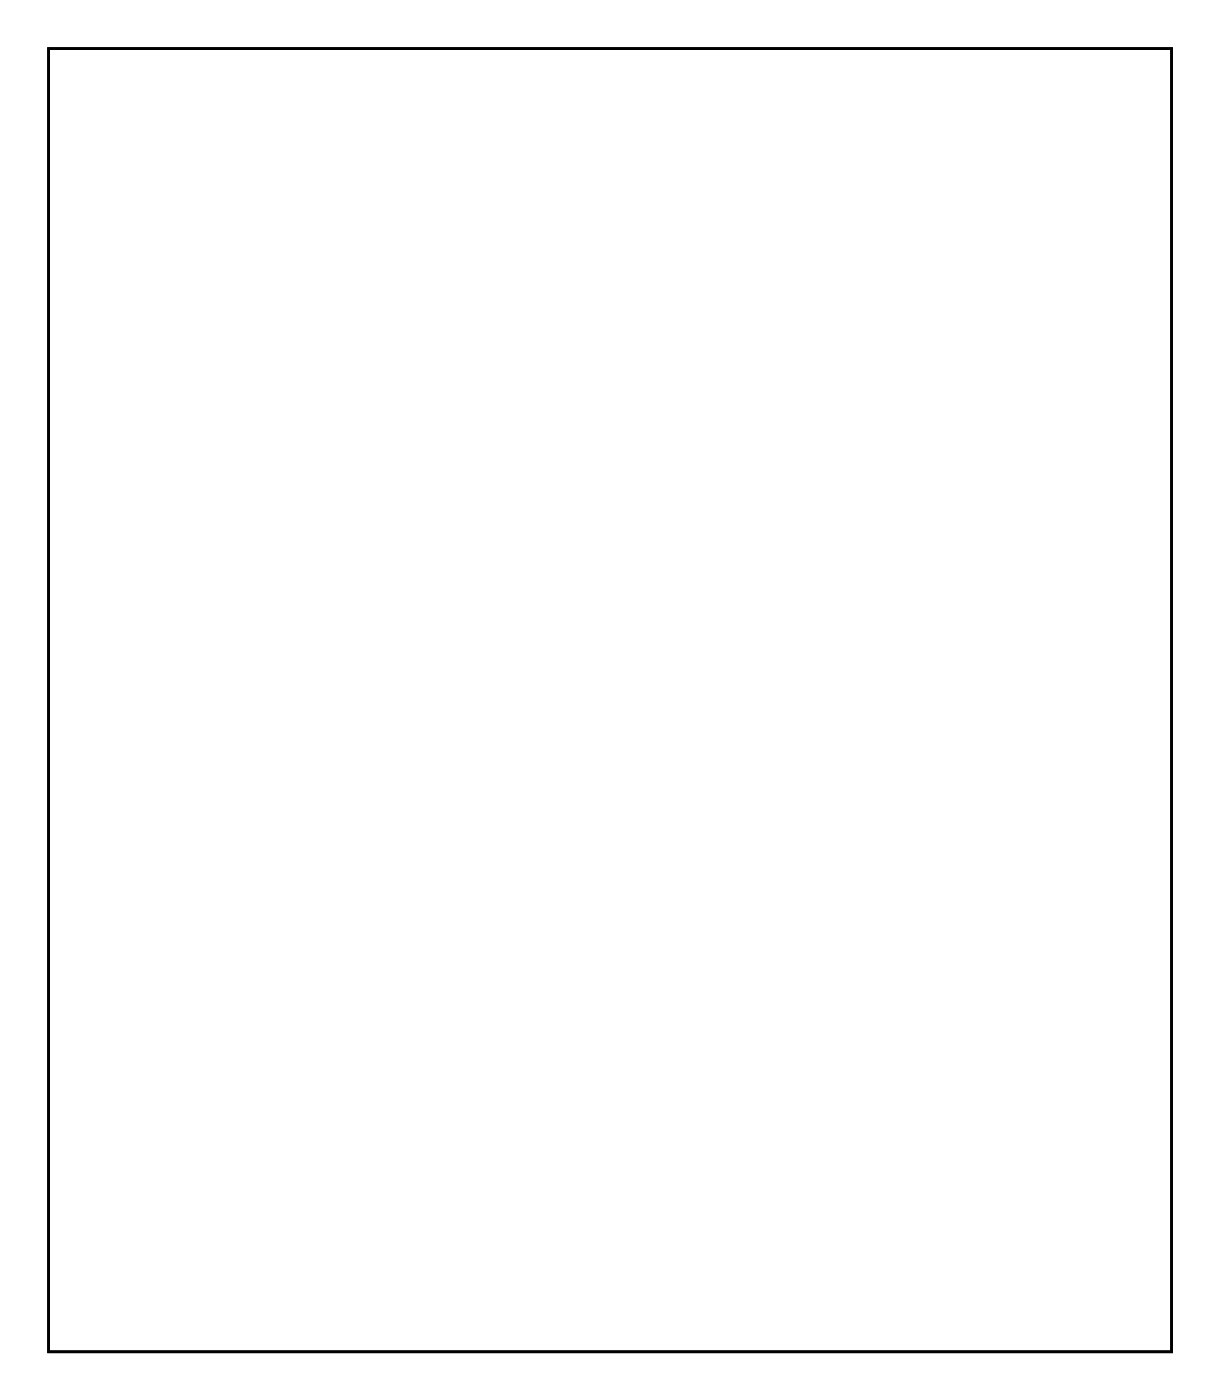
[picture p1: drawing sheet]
<svg xmlns="http://www.w3.org/2000/svg" width="91mm" height="105mm" viewBox="0 0 91 105" stroke-linecap="round" stroke-linejoin="round" font-family="sans-serif">
<path d="M3.6 3.6h84.1v97.6h-84.1z" fill="none" stroke="#000" stroke-width=".2"/>
<path d="M3.6 3.6h84.1v97.6h-84.1zM3.6 3.6v97.6h84.1v-97.6z" fill="#000"/>
<circle cx="59.4" cy="97.9" r=".69" fill="#fff"/>
<circle cx="59.4" cy="97.9" r=".69" fill="none" stroke="#fff" stroke-width=".64" stroke-linecap="butt"/>
<circle cx="56.9" cy="77.6" r=".69" fill="#fff"/>
<circle cx="56.9" cy="77.6" r=".69" fill="none" stroke="#fff" stroke-width=".64" stroke-linecap="butt"/>
<circle cx="77.2" cy="77.6" r=".69" fill="#fff"/>
<circle cx="77.2" cy="77.6" r=".69" fill="none" stroke="#fff" stroke-width=".64" stroke-linecap="butt"/>
<circle cx="39.1" cy="97.9" r=".69" fill="#fff"/>
<circle cx="39.1" cy="97.9" r=".69" fill="none" stroke="#fff" stroke-width=".64" stroke-linecap="butt"/>
<circle cx="81" cy="84.2" r=".83" fill="#fff"/>
<circle cx="81" cy="84.2" r=".83" fill="none" stroke="#fff" stroke-width="1" stroke-linecap="butt"/>
<path d="M80.1 83.3h1.7v1.7h-1.7z" fill="#fff"/>
<path d="M80.1 83.3h1.7v1.7h-1.7z" fill="none" stroke="#fff" stroke-width="1" stroke-linecap="butt"/>
<circle cx="67" cy="77.6" r=".69" fill="#fff"/>
<circle cx="67" cy="77.6" r=".69" fill="none" stroke="#fff" stroke-width=".64" stroke-linecap="butt"/>
<circle cx="46.7" cy="77.6" r=".69" fill="#fff"/>
<circle cx="46.7" cy="77.6" r=".69" fill="none" stroke="#fff" stroke-width=".64" stroke-linecap="butt"/>
<circle cx="49.2" cy="97.9" r=".69" fill="#fff"/>
<circle cx="49.2" cy="97.9" r=".69" fill="none" stroke="#fff" stroke-width=".64" stroke-linecap="butt"/>
<circle cx="81" cy="96.6" r="1.58" fill="#fff"/>
<circle cx="81" cy="96.6" r="1.58" fill="none" stroke="#fff" stroke-width=".91" stroke-linecap="butt"/>
<circle cx="72.1" cy="77.6" r=".69" fill="#fff"/>
<circle cx="72.1" cy="77.6" r=".69" fill="none" stroke="#fff" stroke-width=".64" stroke-linecap="butt"/>
<circle cx="61.9" cy="77.6" r=".69" fill="#fff"/>
<circle cx="61.9" cy="77.6" r=".69" fill="none" stroke="#fff" stroke-width=".64" stroke-linecap="butt"/>
<circle cx="51.8" cy="77.6" r=".69" fill="#fff"/>
<circle cx="51.8" cy="77.6" r=".69" fill="none" stroke="#fff" stroke-width=".64" stroke-linecap="butt"/>
<circle cx="41.6" cy="77.6" r=".69" fill="#fff"/>
<circle cx="41.6" cy="77.6" r=".69" fill="none" stroke="#fff" stroke-width=".64" stroke-linecap="butt"/>
<circle cx="44.2" cy="97.9" r=".69" fill="#fff"/>
<circle cx="44.2" cy="97.9" r=".69" fill="none" stroke="#fff" stroke-width=".64" stroke-linecap="butt"/>
<circle cx="54.3" cy="97.9" r=".69" fill="#fff"/>
<circle cx="54.3" cy="97.9" r=".69" fill="none" stroke="#fff" stroke-width=".64" stroke-linecap="butt"/>
<circle cx="64.5" cy="97.9" r=".69" fill="#fff"/>
<circle cx="64.5" cy="97.9" r=".69" fill="none" stroke="#fff" stroke-width=".64" stroke-linecap="butt"/>
<circle cx="78.2" cy="84.5" r=".53" fill="#fff"/>
<circle cx="78.2" cy="84.5" r=".53" fill="none" stroke="#fff" stroke-width=".51"/>
<path d="M77.7 83.4h1v1.6h-1zM77.7 84.5a.53 .53 0 0 0 1 0 .53 .53 0 0 0-1 0z" fill="#fff"/>
<g fill="none" stroke="#fff" stroke-width=".25">
<path d="M77.7 83.4h1v1.6h-1z"/>
<circle cx="78.2" cy="84.5" r=".53"/>
</g>
<circle cx="74.6" cy="77.6" r=".69" fill="#fff"/>
<circle cx="74.6" cy="77.6" r=".69" fill="none" stroke="#fff" stroke-width=".64" stroke-linecap="butt"/>
<circle cx="69.6" cy="77.6" r=".69" fill="#fff"/>
<circle cx="69.6" cy="77.6" r=".69" fill="none" stroke="#fff" stroke-width=".64" stroke-linecap="butt"/>
<circle cx="64.5" cy="77.6" r=".69" fill="#fff"/>
<circle cx="64.5" cy="77.6" r=".69" fill="none" stroke="#fff" stroke-width=".64" stroke-linecap="butt"/>
<circle cx="59.4" cy="77.6" r=".69" fill="#fff"/>
<circle cx="59.4" cy="77.6" r=".69" fill="none" stroke="#fff" stroke-width=".64" stroke-linecap="butt"/>
<circle cx="54.3" cy="77.6" r=".69" fill="#fff"/>
<circle cx="54.3" cy="77.6" r=".69" fill="none" stroke="#fff" stroke-width=".64" stroke-linecap="butt"/>
<circle cx="49.2" cy="77.6" r=".69" fill="#fff"/>
<circle cx="49.2" cy="77.6" r=".69" fill="none" stroke="#fff" stroke-width=".64" stroke-linecap="butt"/>
<circle cx="44.2" cy="77.6" r=".69" fill="#fff"/>
<circle cx="44.2" cy="77.6" r=".69" fill="none" stroke="#fff" stroke-width=".64" stroke-linecap="butt"/>
<circle cx="39.1" cy="77.6" r=".69" fill="#fff"/>
<circle cx="39.1" cy="77.6" r=".69" fill="none" stroke="#fff" stroke-width=".64" stroke-linecap="butt"/>
<circle cx="41.6" cy="97.9" r=".69" fill="#fff"/>
<circle cx="41.6" cy="97.9" r=".69" fill="none" stroke="#fff" stroke-width=".64" stroke-linecap="butt"/>
<circle cx="46.7" cy="97.9" r=".69" fill="#fff"/>
<circle cx="46.7" cy="97.9" r=".69" fill="none" stroke="#fff" stroke-width=".64" stroke-linecap="butt"/>
<circle cx="51.8" cy="97.9" r=".69" fill="#fff"/>
<circle cx="51.8" cy="97.9" r=".69" fill="none" stroke="#fff" stroke-width=".64" stroke-linecap="butt"/>
<circle cx="56.9" cy="97.9" r=".69" fill="#fff"/>
<circle cx="56.9" cy="97.9" r=".69" fill="none" stroke="#fff" stroke-width=".64" stroke-linecap="butt"/>
<circle cx="61.9" cy="97.9" r=".69" fill="#fff"/>
<circle cx="61.9" cy="97.9" r=".69" fill="none" stroke="#fff" stroke-width=".64" stroke-linecap="butt"/>
<circle cx="67" cy="97.9" r=".69" fill="#fff"/>
<circle cx="67" cy="97.9" r=".69" fill="none" stroke="#fff" stroke-width=".64" stroke-linecap="butt"/>
<circle cx="81" cy="78.9" r="1.58" fill="#fff"/>
<circle cx="81" cy="78.9" r="1.58" fill="none" stroke="#fff" stroke-width=".91" stroke-linecap="butt"/>
<circle cx="78.2" cy="91.1" r=".53" fill="#fff"/>
<circle cx="78.2" cy="91.1" r=".53" fill="none" stroke="#fff" stroke-width=".51"/>
<path d="M77.7 90.5h1v1.6h-1zM77.7 91.1a.53 .53 0 0 0 1 0 .53 .53 0 0 0-1 0z" fill="#fff"/>
<g fill="none" stroke="#fff" stroke-width=".25">
<path d="M77.7 90.5h1v1.6h-1z"/>
<circle cx="78.2" cy="91.1" r=".53"/>
</g>
<circle cx="81" cy="91.4" r=".83" fill="#fff"/>
<circle cx="81" cy="91.4" r=".83" fill="none" stroke="#fff" stroke-width="1" stroke-linecap="butt"/>
<path d="M80.1 90.5h1.7v1.7h-1.7z" fill="#fff"/>
<path d="M80.1 90.5h1.7v1.7h-1.7z" fill="none" stroke="#fff" stroke-width="1" stroke-linecap="butt"/>
<circle cx="29.5" cy="55.5" r=".74" fill="#fff"/>
<circle cx="29.5" cy="55.5" r=".74" fill="none" stroke="#fff" stroke-width=".76" stroke-linecap="butt"/>
<circle cx="13.4" cy="55.5" r=".74" fill="#fff"/>
<circle cx="13.4" cy="55.5" r=".74" fill="none" stroke="#fff" stroke-width=".76" stroke-linecap="butt"/>
<circle cx="29.4" cy="15.9" r=".74" fill="#fff"/>
<circle cx="29.4" cy="15.9" r=".74" fill="none" stroke="#fff" stroke-width=".76" stroke-linecap="butt"/>
<circle cx="13.4" cy="15.9" r=".74" fill="#fff"/>
<circle cx="13.4" cy="15.9" r=".74" fill="none" stroke="#fff" stroke-width=".76" stroke-linecap="butt"/>
<circle cx="39.3" cy="63.4" r=".7" fill="#fff"/>
<circle cx="39.3" cy="63.4" r=".7" fill="none" stroke="#fff" stroke-width=".76" stroke-linecap="butt"/>
<circle cx="39.3" cy="55.8" r=".7" fill="#fff"/>
<circle cx="39.3" cy="55.8" r=".7" fill="none" stroke="#fff" stroke-width=".76" stroke-linecap="butt"/>
<circle cx="49.7" cy="72.5" r=".7" fill="#fff"/>
<circle cx="49.7" cy="72.5" r=".7" fill="none" stroke="#fff" stroke-width=".76" stroke-linecap="butt"/>
<circle cx="42.1" cy="72.5" r=".7" fill="#fff"/>
<circle cx="42.1" cy="72.5" r=".7" fill="none" stroke="#fff" stroke-width=".76" stroke-linecap="butt"/>
<circle cx="25.9" cy="78.1" r=".7" fill="#fff"/>
<circle cx="25.9" cy="78.1" r=".7" fill="none" stroke="#fff" stroke-width=".76" stroke-linecap="butt"/>
<circle cx="25.9" cy="70.5" r=".7" fill="#fff"/>
<circle cx="25.9" cy="70.5" r=".7" fill="none" stroke="#fff" stroke-width=".76" stroke-linecap="butt"/>
<circle cx="28.4" cy="65.9" r=".7" fill="#fff"/>
<circle cx="28.4" cy="65.9" r=".7" fill="none" stroke="#fff" stroke-width=".76" stroke-linecap="butt"/>
<circle cx="20.8" cy="65.9" r=".7" fill="#fff"/>
<circle cx="20.8" cy="65.9" r=".7" fill="none" stroke="#fff" stroke-width=".76" stroke-linecap="butt"/>
<circle cx="29.2" cy="85.7" r=".7" fill="#fff"/>
<circle cx="29.2" cy="85.7" r=".7" fill="none" stroke="#fff" stroke-width=".76" stroke-linecap="butt"/>
<circle cx="29.2" cy="78.1" r=".7" fill="#fff"/>
<circle cx="29.2" cy="78.1" r=".7" fill="none" stroke="#fff" stroke-width=".76" stroke-linecap="butt"/>
<circle cx="20.8" cy="77.8" r=".7" fill="#fff"/>
<circle cx="20.8" cy="77.8" r=".7" fill="none" stroke="#fff" stroke-width=".76" stroke-linecap="butt"/>
<circle cx="13.2" cy="77.8" r=".7" fill="#fff"/>
<circle cx="13.2" cy="77.8" r=".7" fill="none" stroke="#fff" stroke-width=".76" stroke-linecap="butt"/>
<circle cx="63.2" cy="23" r=".75" fill="#fff"/>
<circle cx="63.2" cy="23" r=".75" fill="none" stroke="#fff" stroke-width=".76" stroke-linecap="butt"/>
<circle cx="63.2" cy="20.4" r=".75" fill="#fff"/>
<circle cx="63.2" cy="20.4" r=".75" fill="none" stroke="#fff" stroke-width=".76" stroke-linecap="butt"/>
<circle cx="63.2" cy="17.9" r=".75" fill="#fff"/>
<circle cx="63.2" cy="17.9" r=".75" fill="none" stroke="#fff" stroke-width=".76" stroke-linecap="butt"/>
<circle cx="63.2" cy="15.4" r=".75" fill="#fff"/>
<circle cx="63.2" cy="15.4" r=".75" fill="none" stroke="#fff" stroke-width=".76" stroke-linecap="butt"/>
<circle cx="63.2" cy="12.8" r=".75" fill="#fff"/>
<circle cx="63.2" cy="12.8" r=".75" fill="none" stroke="#fff" stroke-width=".76" stroke-linecap="butt"/>
<circle cx="63.2" cy="10.3" r=".75" fill="#fff"/>
<circle cx="63.2" cy="10.3" r=".75" fill="none" stroke="#fff" stroke-width=".76" stroke-linecap="butt"/>
<circle cx="63.2" cy="69" r=".75" fill="#fff"/>
<circle cx="63.2" cy="69" r=".75" fill="none" stroke="#fff" stroke-width=".76" stroke-linecap="butt"/>
<circle cx="63.2" cy="66.4" r=".75" fill="#fff"/>
<circle cx="63.2" cy="66.4" r=".75" fill="none" stroke="#fff" stroke-width=".76" stroke-linecap="butt"/>
<circle cx="63.2" cy="63.9" r=".75" fill="#fff"/>
<circle cx="63.2" cy="63.9" r=".75" fill="none" stroke="#fff" stroke-width=".76" stroke-linecap="butt"/>
<circle cx="63.2" cy="61.3" r=".75" fill="#fff"/>
<circle cx="63.2" cy="61.3" r=".75" fill="none" stroke="#fff" stroke-width=".76" stroke-linecap="butt"/>
<circle cx="63.2" cy="58.8" r=".75" fill="#fff"/>
<circle cx="63.2" cy="58.8" r=".75" fill="none" stroke="#fff" stroke-width=".76" stroke-linecap="butt"/>
<circle cx="63.2" cy="56.3" r=".75" fill="#fff"/>
<circle cx="63.2" cy="56.3" r=".75" fill="none" stroke="#fff" stroke-width=".76" stroke-linecap="butt"/>
<circle cx="63.2" cy="46.1" r=".75" fill="#fff"/>
<circle cx="63.2" cy="46.1" r=".75" fill="none" stroke="#fff" stroke-width=".76" stroke-linecap="butt"/>
<circle cx="63.2" cy="43.6" r=".75" fill="#fff"/>
<circle cx="63.2" cy="43.6" r=".75" fill="none" stroke="#fff" stroke-width=".76" stroke-linecap="butt"/>
<circle cx="63.2" cy="41" r=".75" fill="#fff"/>
<circle cx="63.2" cy="41" r=".75" fill="none" stroke="#fff" stroke-width=".76" stroke-linecap="butt"/>
<circle cx="63.2" cy="38.5" r=".75" fill="#fff"/>
<circle cx="63.2" cy="38.5" r=".75" fill="none" stroke="#fff" stroke-width=".76" stroke-linecap="butt"/>
<circle cx="63.2" cy="35.9" r=".75" fill="#fff"/>
<circle cx="63.2" cy="35.9" r=".75" fill="none" stroke="#fff" stroke-width=".76" stroke-linecap="butt"/>
<circle cx="63.2" cy="33.4" r=".75" fill="#fff"/>
<circle cx="63.2" cy="33.4" r=".75" fill="none" stroke="#fff" stroke-width=".76" stroke-linecap="butt"/>
<path d="M53.3 8.5h1.5v1.5h-1.5z" fill="#fff"/>
<path d="M53.3 8.5h1.5v1.5h-1.5z" fill="none" stroke="#fff" stroke-width=".76" stroke-linecap="butt"/>
<circle cx="54.1" cy="9.3" r=".76" fill="#fff"/>
<circle cx="54.1" cy="9.3" r=".76" fill="none" stroke="#fff" stroke-width=".76" stroke-linecap="butt"/>
<circle cx="50.6" cy="9.3" r=".76" fill="#fff"/>
<circle cx="50.6" cy="9.3" r=".76" fill="none" stroke="#fff" stroke-width=".76" stroke-linecap="butt"/>
<circle cx="39.4" cy="67.4" r=".7" fill="#fff"/>
<circle cx="39.4" cy="67.4" r=".7" fill="none" stroke="#fff" stroke-width=".76" stroke-linecap="butt"/>
<circle cx="42" cy="67.4" r=".7" fill="#fff"/>
<circle cx="42" cy="67.4" r=".7" fill="none" stroke="#fff" stroke-width=".76" stroke-linecap="butt"/>
<circle cx="44.5" cy="67.4" r=".7" fill="#fff"/>
<circle cx="44.5" cy="67.4" r=".7" fill="none" stroke="#fff" stroke-width=".76" stroke-linecap="butt"/>
<path d="M42.4 8.5h1.5v1.5h-1.5z" fill="#fff"/>
<path d="M42.4 8.5h1.5v1.5h-1.5z" fill="none" stroke="#fff" stroke-width=".76" stroke-linecap="butt"/>
<circle cx="43.1" cy="9.3" r=".76" fill="#fff"/>
<circle cx="43.1" cy="9.3" r=".76" fill="none" stroke="#fff" stroke-width=".76" stroke-linecap="butt"/>
<circle cx="39.6" cy="9.3" r=".76" fill="#fff"/>
<circle cx="39.6" cy="9.3" r=".76" fill="none" stroke="#fff" stroke-width=".76" stroke-linecap="butt"/>
<path d="M24.9 85h1.4v1.4h-1.4z" fill="#fff"/>
<path d="M24.9 85h1.4v1.4h-1.4z" fill="none" stroke="#fff" stroke-width=".76" stroke-linecap="butt"/>
<circle cx="25.6" cy="85.7" r=".7" fill="#fff"/>
<circle cx="25.6" cy="85.7" r=".7" fill="none" stroke="#fff" stroke-width=".76" stroke-linecap="butt"/>
<circle cx="25.6" cy="93.3" r=".7" fill="#fff"/>
<circle cx="25.6" cy="93.3" r=".7" fill="none" stroke="#fff" stroke-width=".76" stroke-linecap="butt"/>
<circle cx="23.1" cy="85.7" r=".7" fill="#fff"/>
<circle cx="23.1" cy="85.7" r=".7" fill="none" stroke="#fff" stroke-width=".76" stroke-linecap="butt"/>
<circle cx="23.1" cy="93.3" r=".7" fill="#fff"/>
<circle cx="23.1" cy="93.3" r=".7" fill="none" stroke="#fff" stroke-width=".76" stroke-linecap="butt"/>
<circle cx="20.5" cy="85.7" r=".7" fill="#fff"/>
<circle cx="20.5" cy="85.7" r=".7" fill="none" stroke="#fff" stroke-width=".76" stroke-linecap="butt"/>
<circle cx="20.5" cy="93.3" r=".7" fill="#fff"/>
<circle cx="20.5" cy="93.3" r=".7" fill="none" stroke="#fff" stroke-width=".76" stroke-linecap="butt"/>
<circle cx="18" cy="85.7" r=".7" fill="#fff"/>
<circle cx="18" cy="85.7" r=".7" fill="none" stroke="#fff" stroke-width=".76" stroke-linecap="butt"/>
<circle cx="18" cy="93.3" r=".7" fill="#fff"/>
<circle cx="18" cy="93.3" r=".7" fill="none" stroke="#fff" stroke-width=".76" stroke-linecap="butt"/>
<circle cx="15.5" cy="85.7" r=".7" fill="#fff"/>
<circle cx="15.5" cy="85.7" r=".7" fill="none" stroke="#fff" stroke-width=".76" stroke-linecap="butt"/>
<circle cx="15.5" cy="93.3" r=".7" fill="#fff"/>
<circle cx="15.5" cy="93.3" r=".7" fill="none" stroke="#fff" stroke-width=".76" stroke-linecap="butt"/>
<circle cx="12.9" cy="85.7" r=".7" fill="#fff"/>
<circle cx="12.9" cy="85.7" r=".7" fill="none" stroke="#fff" stroke-width=".76" stroke-linecap="butt"/>
<circle cx="12.9" cy="93.3" r=".7" fill="#fff"/>
<circle cx="12.9" cy="93.3" r=".7" fill="none" stroke="#fff" stroke-width=".76" stroke-linecap="butt"/>
<circle cx="10.4" cy="85.7" r=".7" fill="#fff"/>
<circle cx="10.4" cy="85.7" r=".7" fill="none" stroke="#fff" stroke-width=".76" stroke-linecap="butt"/>
<circle cx="10.4" cy="93.3" r=".7" fill="#fff"/>
<circle cx="10.4" cy="93.3" r=".7" fill="none" stroke="#fff" stroke-width=".76" stroke-linecap="butt"/>
</svg>
